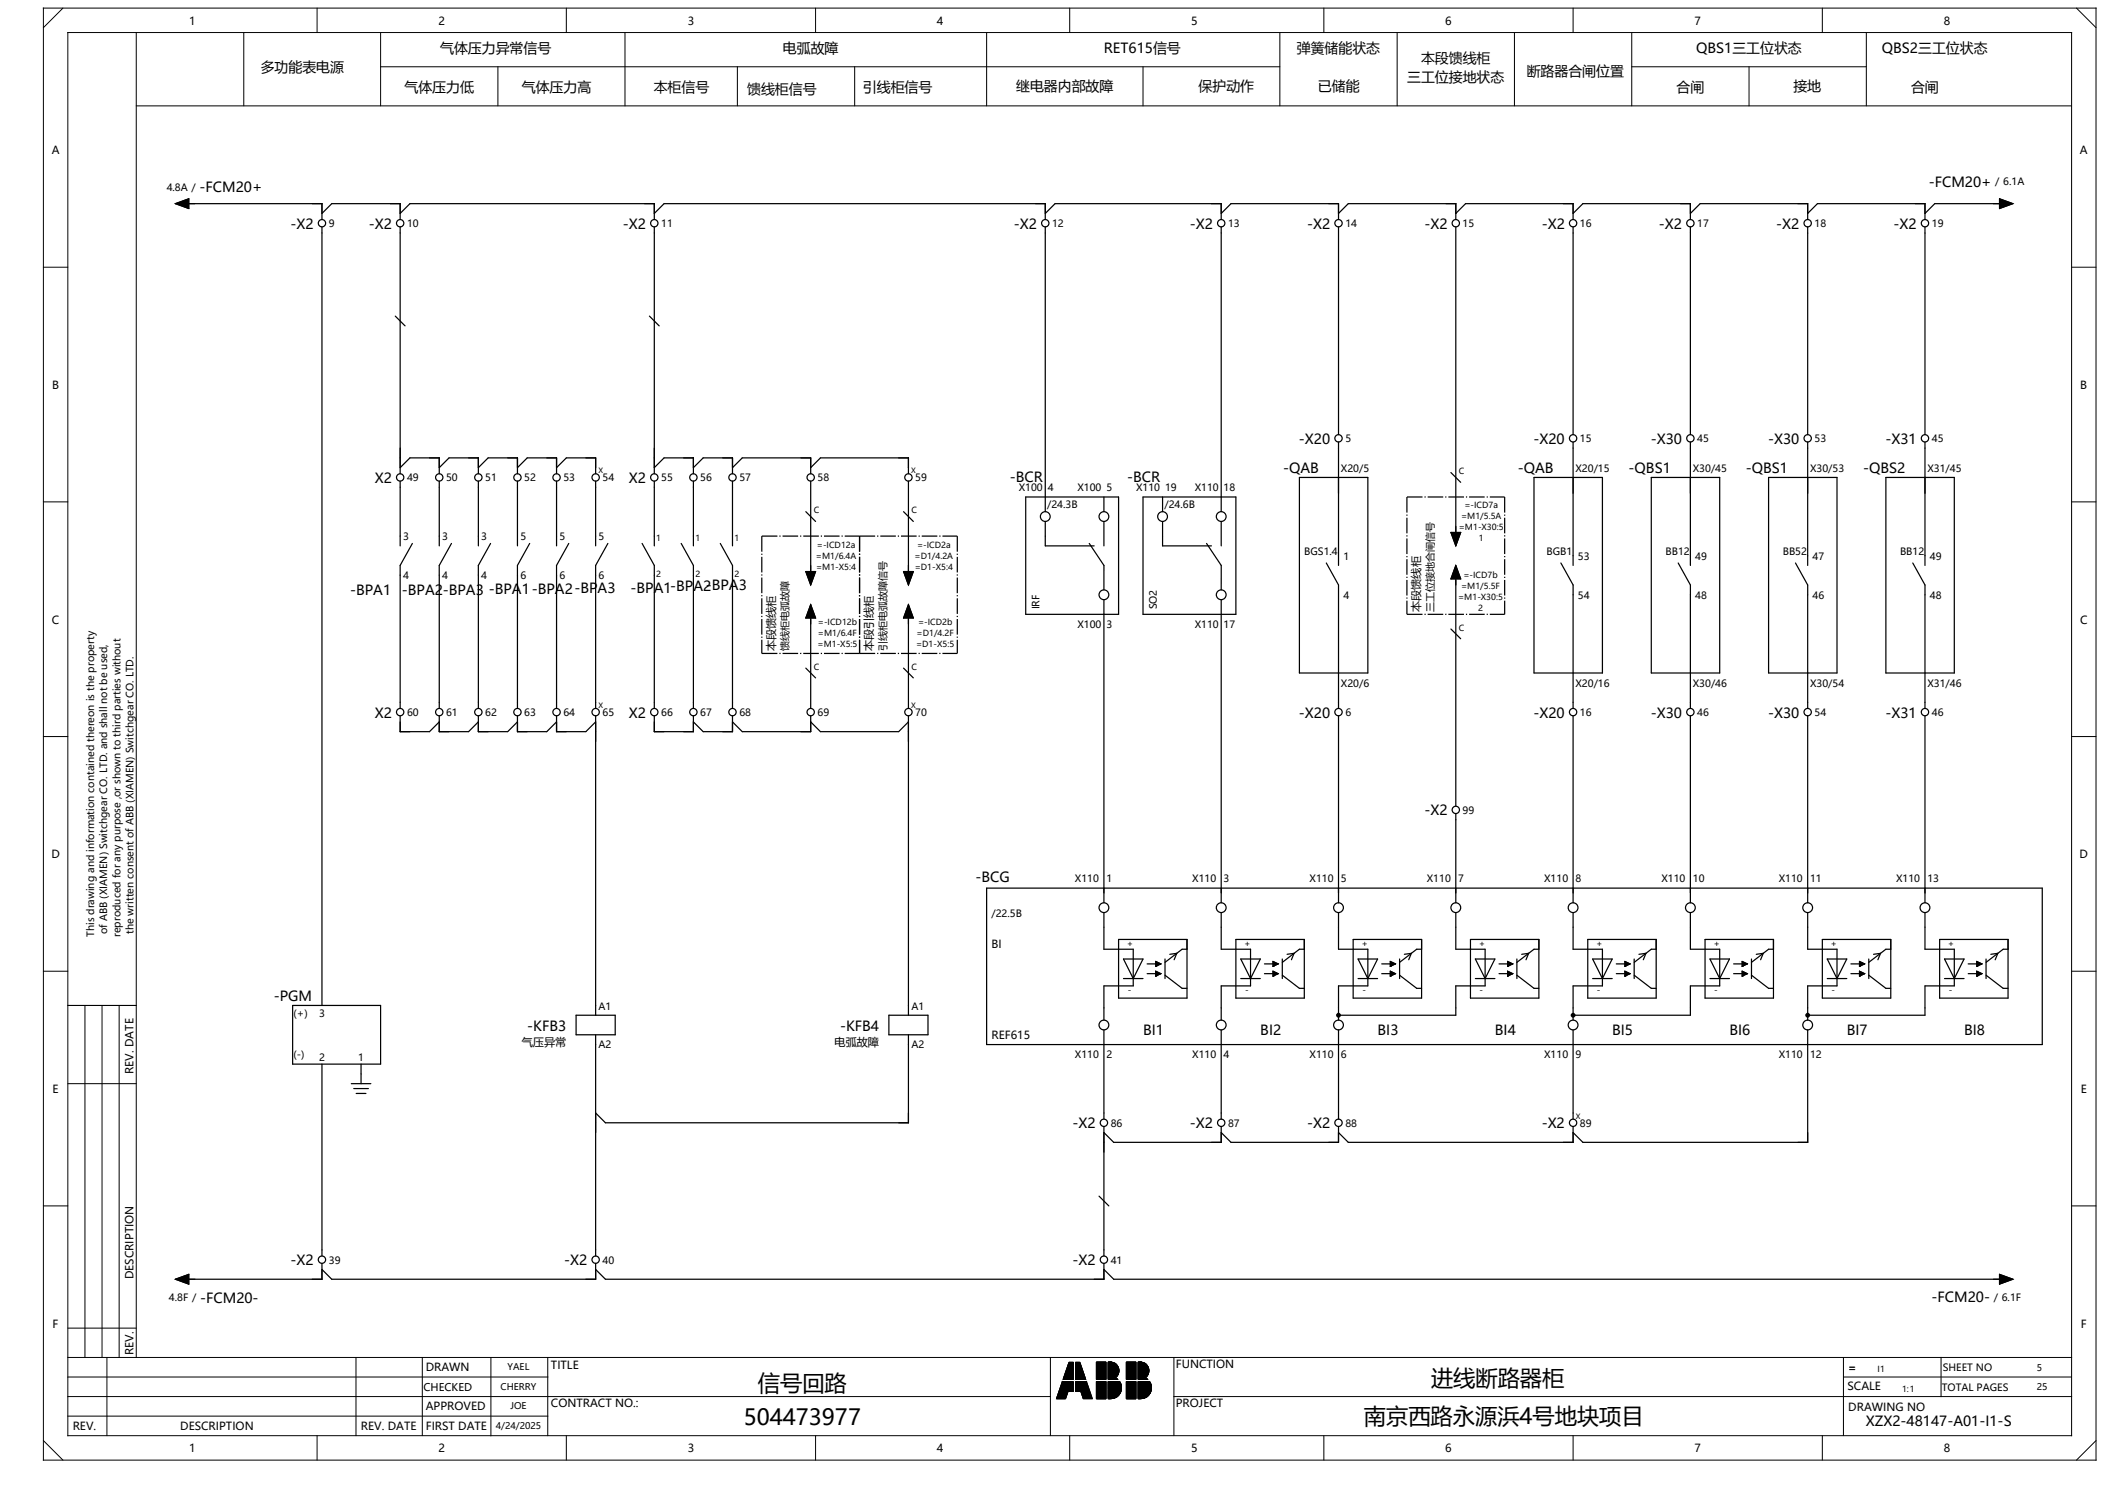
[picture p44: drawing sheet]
<svg xmlns="http://www.w3.org/2000/svg" width="297mm" height="210mm" viewBox="0 0 297 210" stroke-linecap="round" stroke-linejoin="round" font-family="sans-serif">
<defs><g id="words">
<g font-size="3.1">
<text x="106.4" y="195.2">信号回路</text>
<text x="201" y="194.5">进线断路器柜</text>
<text x="104.4" y="200">504473977</text>
<text x="191.5" y="199.9">南京西路永源浜4号地块项目</text>
</g>
<g font-size="2">
<text x="36.6" y="10.1">多功能表电源</text>
<text x="61.8" y="7.4">气体压力异常信号</text>
<text x="109.9" y="7.4">电弧故障</text>
<text x="155" y="7.5">RET615信号</text>
<text x="182.1" y="7.4">弹簧储能状态</text>
<text x="197.6" y="11.5">三工位接地状态</text>
<text x="199.6" y="8.8">本段馈线柜</text>
<text x="214.4" y="10.7">断路器合闸位置</text>
<text x="238.2" y="7.4">QBS1三工位状态</text>
<text x="264.3" y="7.4">QBS2三工位状态</text>
<text x="56.8" y="12.9">气体压力低</text>
<text x="73.3" y="12.9">气体压力高</text>
<text x="91.8" y="12.9">本柜信号</text>
<text x="104.9" y="13.1">馈线柜信号</text>
<text x="121.2" y="12.9">引线柜信号</text>
<text x="142.7" y="12.7">继电器内部故障</text>
<text x="168.3" y="12.7">保护动作</text>
<text x="185.1" y="12.7">已储能</text>
<text x="235.4" y="12.9">合闸</text>
<text x="251.8" y="12.8">接地</text>
<text x="268.4" y="12.9">合闸</text>
<text x="28" y="27">-FCM20+</text>
<text x="270.8" y="26.2">-FCM20+</text>
<text x="40.8" y="32.1">-X2</text>
<text x="51.8" y="32.1">-X2</text>
<text x="87.5" y="32.1">-X2</text>
<text x="142.4" y="32.1">-X2</text>
<text x="167.1" y="32.1">-X2</text>
<text x="183.6" y="32.1">-X2</text>
<text x="200" y="32.1">-X2</text>
<text x="216.5" y="32.1">-X2</text>
<text x="233" y="32.1">-X2</text>
<text x="249.4" y="32.1">-X2</text>
<text x="265.9" y="32.1">-X2</text>
<text x="182.4" y="62.3">-X20</text>
<text x="215.3" y="62.3">-X20</text>
<text x="231.8" y="62.3">-X30</text>
<text x="248.3" y="62.3">-X30</text>
<text x="264.8" y="62.3">-X31</text>
<text x="52.6" y="67.8">X2</text>
<text x="88.3" y="67.8">X2</text>
<text x="141.8" y="67.7">-BCR</text>
<text x="158.3" y="67.7">-BCR</text>
<text x="180.2" y="66.3">-QAB</text>
<text x="213.1" y="66.3">-QAB</text>
<text x="228.7" y="66.3">-QBS1</text>
<text x="245.2" y="66.3">-QBS1</text>
<text x="261.6" y="66.3">-QBS2</text>
<text x="49.2" y="83.6">-BPA1</text>
<text x="56.4" y="83.6">-BPA2</text>
<text x="62.2" y="83.5">-BPA3 -BPA1-BPA2-BPA3</text>
<text x="88.5" y="83.2">-BPA1-BPA2-BPA3</text>
<text x="52.6" y="100.7">X2</text>
<text x="88.3" y="100.7">X2</text>
<text x="182.4" y="100.7">-X20</text>
<text x="215.3" y="100.7">-X20</text>
<text x="231.8" y="100.7">-X30</text>
<text x="248.3" y="100.7">-X30</text>
<text x="264.8" y="100.7">-X31</text>
<text x="200" y="114.5">-X2</text>
<text x="137" y="123.8">-BCG</text>
<text x="38.4" y="140.5">-PGM</text>
<text x="74" y="144.7">-KFB3</text>
<text x="118" y="144.7">-KFB4</text>
<text x="160.5" y="145.3">BI1</text>
<text x="177" y="145.3">BI2</text>
<text x="193.5" y="145.3">BI3</text>
<text x="209.9" y="145.3">BI4</text>
<text x="226.4" y="145.3">BI5</text>
<text x="242.9" y="145.3">BI6</text>
<text x="259.3" y="145.3">BI7</text>
<text x="275.8" y="145.3">BI8</text>
<text x="150.6" y="158.4">-X2</text>
<text x="167.1" y="158.4">-X2</text>
<text x="183.5" y="158.4">-X2</text>
<text x="216.5" y="158.4">-X2</text>
<text x="40.8" y="177.6">-X2</text>
<text x="79.2" y="177.6">-X2</text>
<text x="150.6" y="177.6">-X2</text>
<text x="28.1" y="182.8">-FCM20-</text>
<text x="271.2" y="182.8">-FCM20-</text>
<text x="262" y="200.2">XZX2-48147-A01-I1-S</text>
</g>
<g font-size="1.6">
<text x="26.6" y="3.5">1</text>
<text x="61.6" y="3.5">2</text>
<text x="96.6" y="3.5">3</text>
<text x="131.6" y="3.5">4</text>
<text x="167.3" y="3.5">5</text>
<text x="202.9" y="3.5">6</text>
<text x="237.9" y="3.5">7</text>
<text x="272.9" y="3.5">8</text>
<text x="7.3" y="21.7">A</text>
<text x="292.1" y="21.7">A</text>
<text x="7.3" y="54.6">B</text>
<text x="292.1" y="54.6">B</text>
<text x="7.3" y="87.5">C</text>
<text x="199.4" y="85.9" transform="rotate(-90 199.4 85.9)">本段馈线柜</text>
<text x="292.1" y="87.5">C</text>
<text x="108.8" y="91.4" transform="rotate(-90 108.8 91.4)">本段馈线柜</text>
<text x="122.6" y="91.4" transform="rotate(-90 122.6 91.4)">本段引线柜</text>
<text x="7.2" y="120.5">D</text>
<text x="292" y="120.5">D</text>
<text x="139.2" y="133.1">BI</text>
<text x="73.3" y="146.8">气压异常</text>
<text x="117.2" y="146.8">电弧故障</text>
<text x="139.2" y="145.9">REF615</text>
<text x="7.4" y="153.4">E</text>
<text x="18.7" y="150.7" transform="rotate(-90 18.7 150.7)">REV. DATE</text>
<text x="292.2" y="153.4">E</text>
<text x="18.7" y="179.6" transform="rotate(-90 18.7 179.6)">DESCRIPTION</text>
<text x="7.4" y="186.4">F</text>
<text x="18.7" y="190.2" transform="rotate(-90 18.7 190.2)">REV.</text>
<text x="165.1" y="192">FUNCTION</text>
<text x="292.2" y="186.4">F</text>
<text x="59.8" y="192.5">DRAWN</text>
<text x="59.8" y="198">APPROVED</text>
<text x="77.4" y="192.2">TITLE</text>
<text x="77.4" y="197.5">CONTRACT NO.:</text>
<text x="165.1" y="197.5">PROJECT</text>
<text x="259.4" y="195.1">SCALE</text>
<text x="259.6" y="192.5">=</text>
<text x="10.2" y="200.8">REV.</text>
<text x="25.3" y="200.8">DESCRIPTION</text>
<text x="26.6" y="203.9">1</text>
<text x="50.7" y="200.8">REV. DATE</text>
<text x="59.8" y="200.7">FIRST DATE</text>
<text x="61.6" y="203.9">2</text>
<text x="96.6" y="203.9">3</text>
<text x="131.6" y="203.9">4</text>
<text x="167.3" y="203.9">5</text>
<text x="202.9" y="203.9">6</text>
<text x="237.9" y="203.9">7</text>
<text x="259.6" y="198">DRAWING NO</text>
<text x="272.9" y="203.9">8</text>
</g>
<text font-size="1.5" x="59.5" y="195.2">CHECKED</text>
<g font-size="1.4">
<text x="23.4" y="26.8">4.8A /</text>
<text x="280.2" y="26">/ 6.1A</text>
<text x="46.2" y="31.9">9</text>
<text x="57.2" y="31.9">10</text>
<text x="92.8" y="31.9">11</text>
<text x="147.7" y="31.9">12</text>
<text x="172.5" y="31.9">13</text>
<text x="188.9" y="31.9">14</text>
<text x="205.4" y="31.9">15</text>
<text x="221.9" y="31.9">16</text>
<text x="238.3" y="31.9">17</text>
<text x="254.8" y="31.9">18</text>
<text x="271.3" y="31.9">19</text>
<text x="188.9" y="62.1">5</text>
<text x="221.9" y="62.1">15</text>
<text x="238.3" y="62.1">45</text>
<text x="254.8" y="62.1">53</text>
<text x="271.3" y="62.1">45</text>
<text x="57.2" y="67.6">49</text>
<text x="62.6" y="67.6">50</text>
<text x="68.1" y="67.6">51</text>
<text x="73.6" y="67.6">52</text>
<text x="79.1" y="67.6">53</text>
<text x="84.6" y="67.6">54</text>
<text x="92.8" y="67.6">55</text>
<text x="98.3" y="67.6">56</text>
<text x="103.8" y="67.6">57</text>
<text x="114.8" y="67.6">58</text>
<text x="128.5" y="67.6">59</text>
<text x="143.1" y="69">X100</text>
<text x="147" y="71.3">/24.3B</text>
<text x="147.1" y="69">4</text>
<text x="151.3" y="69">X100</text>
<text x="155.4" y="69">5</text>
<text x="159.5" y="69">X110</text>
<text x="163.5" y="71.3">/24.6B</text>
<text x="163.6" y="69">19</text>
<text x="167.8" y="69">X110</text>
<text x="171.8" y="69">18</text>
<text x="188.3" y="66.2">X20/5</text>
<text x="221.2" y="66.2">X20/15</text>
<text x="237.7" y="66.2">X30/45</text>
<text x="254.2" y="66.2">X30/53</text>
<text x="270.7" y="66.2">X31/45</text>
<text x="56.6" y="75.8">3</text>
<text x="62.1" y="75.8">3</text>
<text x="67.6" y="75.8">3</text>
<text x="73.1" y="75.8">5</text>
<text x="78.6" y="75.8">5</text>
<text x="84.1" y="75.8">5</text>
<text x="183.1" y="77.8">BGS1.4</text>
<text x="217.2" y="77.8">BGB1</text>
<text x="233.9" y="77.8">BB12</text>
<text x="250.3" y="77.8">BB52</text>
<text x="266.8" y="77.8">BB12</text>
<text x="56.6" y="81.3">4</text>
<text x="62.1" y="81.3">4</text>
<text x="67.6" y="81.3">4</text>
<text x="73.1" y="81.3">6</text>
<text x="78.6" y="81.3">6</text>
<text x="84.1" y="81.3">6</text>
<text x="188.6" y="78.6">1</text>
<text x="221.6" y="78.6">53</text>
<text x="238.1" y="78.6">49</text>
<text x="254.5" y="78.6">47</text>
<text x="271" y="78.6">49</text>
<text x="146" y="85.6" transform="rotate(-90 146 85.6)">IRF</text>
<text x="151.3" y="88.2">X100</text>
<text x="155.4" y="88.2">3</text>
<text x="162.4" y="85.6" transform="rotate(-90 162.4 85.6)">SO2</text>
<text x="167.8" y="88.2">X110</text>
<text x="171.8" y="88.2">17</text>
<text x="188.6" y="84.1">4</text>
<text x="201.3" y="85.9" transform="rotate(-90 201.3 85.9)">三工位接地合闸信号</text>
<text x="221.6" y="84.1">54</text>
<text x="238.1" y="84.1">48</text>
<text x="254.5" y="84.1">46</text>
<text x="271" y="84.1">48</text>
<text x="110.7" y="91.4" transform="rotate(-90 110.7 91.4)">馈线柜电弧故障</text>
<text x="124.5" y="91.4" transform="rotate(-90 124.5 91.4)">引线柜电弧故障信号</text>
<text x="57.2" y="100.5">60</text>
<text x="62.6" y="100.5">61</text>
<text x="68.1" y="100.5">62</text>
<text x="73.6" y="100.5">63</text>
<text x="79.1" y="100.5">64</text>
<text x="84.6" y="100.5">65</text>
<text x="92.8" y="100.5">66</text>
<text x="98.3" y="100.5">67</text>
<text x="103.8" y="100.5">68</text>
<text x="114.8" y="100.5">69</text>
<text x="128.5" y="100.5">70</text>
<text x="188.3" y="96.4">X20/6</text>
<text x="188.9" y="100.5">6</text>
<text x="221.2" y="96.4">X20/16</text>
<text x="221.9" y="100.5">16</text>
<text x="237.7" y="96.4">X30/46</text>
<text x="238.3" y="100.5">46</text>
<text x="254.2" y="96.4">X30/54</text>
<text x="254.8" y="100.5">54</text>
<text x="270.7" y="96.4">X31/46</text>
<text x="271.3" y="100.5">46</text>
<text x="205.4" y="114.2">99</text>
<text x="151" y="123.9">X110</text>
<text x="155.4" y="123.9">1</text>
<text x="167.4" y="123.9">X110</text>
<text x="171.8" y="123.9">3</text>
<text x="183.9" y="123.9">X110</text>
<text x="188.3" y="123.9">5</text>
<text x="200.4" y="123.9">X110</text>
<text x="204.8" y="123.9">7</text>
<text x="216.8" y="123.9">X110</text>
<text x="221.2" y="123.9">8</text>
<text x="233.3" y="123.9">X110</text>
<text x="237.7" y="123.9">10</text>
<text x="249.8" y="123.9">X110</text>
<text x="254.2" y="123.9">11</text>
<text x="266.3" y="123.9">X110</text>
<text x="270.7" y="123.9">13</text>
<text x="13.2" y="131.5" transform="rotate(-90 13.2 131.5)">This drawing and information contained thereon is the property</text>
<text x="15.1" y="131.1" transform="rotate(-90 15.1 131.1)">of ABB (XIAMEN) Switchgear CO. LTD. and shall not be used,</text>
<text x="16.9" y="131.5" transform="rotate(-90 16.9 131.5)">reproduced for any purpose ,or shown to third parties without</text>
<text x="18.8" y="131.1" transform="rotate(-90 18.8 131.1)">the written consent of ABB (XIAMEN) Switchgear CO. LTD.</text>
<text x="139.2" y="128.7">/22.5B</text>
<text x="41.2" y="142.7">(+)</text>
<text x="44.8" y="142.7">3</text>
<text x="84.1" y="141.7">A1</text>
<text x="128" y="141.7">A1</text>
<text x="41.2" y="148.6">(-)</text>
<text x="44.8" y="148.9">2</text>
<text x="50.3" y="148.9">1</text>
<text x="84.1" y="147.2">A2</text>
<text x="128" y="147.2">A2</text>
<text x="151" y="148.6">X110</text>
<text x="155.4" y="148.6">2</text>
<text x="167.4" y="148.6">X110</text>
<text x="171.8" y="148.6">4</text>
<text x="183.9" y="148.6">X110</text>
<text x="188.3" y="148.6">6</text>
<text x="216.8" y="148.6">X110</text>
<text x="221.2" y="148.6">9</text>
<text x="249.8" y="148.6">X110</text>
<text x="254.2" y="148.6">12</text>
<text x="156" y="158.2">86</text>
<text x="172.5" y="158.2">87</text>
<text x="188.9" y="158.2">88</text>
<text x="221.9" y="158.2">89</text>
<text x="46.2" y="177.4">39</text>
<text x="84.6" y="177.4">40</text>
<text x="156" y="177.4">41</text>
<text x="23.7" y="182.6">4.8F /</text>
<text x="280" y="182.6">/ 6.1F</text>
<text x="272.7" y="195.3">TOTAL PAGES</text>
<text x="272.8" y="192.5">SHEET NO</text>
</g>
<g font-size="1.3">
<text x="70.3" y="195.1">CHERRY</text>
<text x="71.3" y="192.3">YAEL</text>
<text x="71.7" y="197.8">JOE</text>
<text x="286" y="192.4">5</text>
<text x="286" y="195.2">25</text>
<text x="69.6" y="200.6">4/24/2025</text>
</g>
<g font-size="1.2">
<text x="204.9" y="66.6">C</text>
<text x="205.6" y="71.4">=-ICD7a</text>
<text x="92.2" y="75.9">1</text>
<text x="97.6" y="75.9">1</text>
<text x="103.1" y="75.9">1</text>
<text x="114.3" y="72">C</text>
<text x="114.7" y="76.9">=-ICD12a</text>
<text x="128" y="72">C</text>
<text x="128.8" y="76.9">=-ICD2a</text>
<text x="204.9" y="74.5">=M1-X30:5</text>
<text x="205.2" y="72.9">=M1/5.5A</text>
<text x="207.7" y="76">1</text>
<text x="92.2" y="81">2</text>
<text x="97.6" y="81">2</text>
<text x="103.1" y="81">2</text>
<text x="114.6" y="78.4">=M1/6.4A</text>
<text x="114.6" y="79.9">=M1-X5:4</text>
<text x="128.4" y="78.4">=D1/4.2A</text>
<text x="128.5" y="79.9">=D1-X5:4</text>
<text x="205.2" y="82.6">=M1/5.5F</text>
<text x="205.5" y="81.1">=-ICD7b</text>
<text x="114.8" y="87.7">=-ICD12b</text>
<text x="114.9" y="89.2">=M1/6.4F</text>
<text x="128.7" y="89.2">=D1/4.2F</text>
<text x="128.9" y="87.7">=-ICD2b</text>
<text x="204.8" y="84.2">=M1-X30:5</text>
<text x="204.9" y="88.5">C</text>
<text x="207.6" y="85.7">2</text>
<text x="114.3" y="94">C</text>
<text x="114.8" y="90.8">=M1-X5:5</text>
<text x="128" y="94">C</text>
<text x="128.6" y="90.8">=D1-X5:5</text>
<text x="159.1" y="133" transform="rotate(-90 159.1 133)">+</text>
<text x="175.6" y="133" transform="rotate(-90 175.6 133)">+</text>
<text x="192" y="133" transform="rotate(-90 192 133)">+</text>
<text x="208.5" y="133" transform="rotate(-90 208.5 133)">+</text>
<text x="225" y="133" transform="rotate(-90 225 133)">+</text>
<text x="241.4" y="133" transform="rotate(-90 241.4 133)">+</text>
<text x="257.9" y="133" transform="rotate(-90 257.9 133)">+</text>
<text x="274.4" y="133" transform="rotate(-90 274.4 133)">+</text>
<text x="158.4" y="139.4">-</text>
<text x="174.8" y="139.4">-</text>
<text x="191.3" y="139.4">-</text>
<text x="207.8" y="139.4">-</text>
<text x="224.3" y="139.4">-</text>
<text x="240.7" y="139.4">-</text>
<text x="257.2" y="139.4">-</text>
<text x="273.7" y="139.4">-</text>
<text x="263.7" y="192.6">I1</text>
<text x="267.1" y="195.4">1:1</text>
</g>
<g font-size="1">
<text x="84" y="66.4">X</text>
<text x="128" y="66.4">X</text>
<text x="84" y="99.4">X</text>
<text x="128" y="99.4">X</text>
<text x="221.3" y="157">X</text>
</g>
</g></defs>
<g fill="none" stroke="#000" stroke-width=".14">
<path d="M6.1 1.1h288.2v203.9h-288.2zM8.8 1.1l-2.7 2.8M9.5 4.6h281.4v196.9h-281.4zM19.1 4.6v186M19.1 14.9h271.8M34.2 4.6v10.3M44.5 1.1v3.5M53.4 4.6v10.3M53.4 9.4h126.3M69.9 9.4v5.5M79.5 1.1v3.5M87.8 4.6v10.3"/>
<path d="M103.5 9.4v5.5M114.5 1.1v3.5M120 9.4v5.5M138.5 4.6v10.3M150.2 1.1v3.5M160.5 9.4v5.5M179.7 4.6v10.3M185.9 1.1v3.5M196.2 4.6v10.3M212.7 4.6v10.3M220.9 1.1v3.5M229.1 9.4h33"/>
<path d="M229.1 4.6v10.3M245.6 9.4v5.5M255.9 1.1v3.5M262.1 4.6v10.3M291.6 1.1l2.7 2.8M6.1 37.5h3.4M290.9 37.5h3.4M6.1 70.5h3.4M290.9 70.5h3.4M6.1 103.4h3.4M290.9 103.4h3.4M6.1 136.3h3.4"/>
<path d="M290.9 136.3h3.4M9.5 141.1h9.6M9.5 152.1h9.6M11.9 141.1v49.5M14.3 141.1v49.5M16.7 141.1v49.5M6.1 169.3h3.4M290.9 169.3h3.4M9.5 198.8h67.4M9.5 196h138M9.5 193.3h67.4M9.5 190.6h281.4"/>
<path d="M9.5 186.4h9.6M15 190.6v10.9M50 190.6v10.9M59.3 190.6v10.9M68.9 190.6v11M76.9 190.6v10.9M147.5 190.6v10.9M149.2 194l-.8 2.3h1.2l.4-1M149.2 194h1.5v1.3h-.7M149.2 194l.8 1.3M150.1 191.2h.6v2.4h-1.4zM151 191.2h.6l.9 2.4h-1.5z"/>
<path d="M152.6 194l.8 2.3h-1.3l-.3-1M152.6 194h-1.6v1.3h.8M152.6 194l-.8 1.3M154 191.2h1.3v2.4h-1.3zM154 193.9h1.3v2.4h-1.3zM155.6 194h1.6M155.6 191.2h.6M155.6 192.6h1.5M155.6 191.7h1.3M155.6 191.8h1.4M155.6 191.9h1.4M155.6 192h1.5"/>
<path d="M155.6 192.1h1.5M155.6 192.2h1.5M155.6 192.3h1.5M155.6 192.7h1.5M155.6 192.8h1.5M155.6 192.8h1.4M155.6 192.9h1.4M155.6 193h1.4M155.6 193.1h1.3M155.6 191.6h1.2M155.6 191.4h.9M155.6 191.4h1"/>
<path d="M155.6 191.5h1.1M155.6 191.3h.8M155.6 193.2h1.2M155.6 195.2h1.8M155.6 194.3h1.8M155.6 194.4h1.8M155.6 194.1h1.7M155.6 194.2h1.7M155.6 194.2h1.8M155.6 193.5h1.2M155.6 194h1.7M155.6 194.5h1.8"/>
<path d="M155.6 194.5h1.9M155.6 194.6h1.9M155.6 194.7h1.9M155.6 194.8h1.9M155.6 194.9h1.9M155.6 195h1.9M155.6 195.1h1.9M155.6 195.5h1.7M155.6 195.6h1.7M155.6 195.6h1.6M155.6 195.7h1.6M155.6 195.8h1.5"/>
<path d="M155.6 195.9h1.5M155.6 195.9h1.4M155.6 196h1.3M155.6 196.1h1.2M155.6 195.3h1.8M155.6 195.4h1.8M155.6 193.3h1.2M155.6 193.3h1.1M155.6 193.4h1M155.6 193.5h1.1M155.6 196.1h1.1M155.6 196.2h1"/>
<path d="M155.6 196.3h.8M155.6 192.4h1.5M155.6 192.5h1.5M155.9 191.2a1.2 1.2 0 0 1 1.2 .9 1.2 1.2 0 0 1-.5 1.3M155.9 191.2h.1M155.9 191.2h-.3v2.4h1.3M155.9 191.2h.3M156.2 191.2l.2 .1M156.4 191.3l.1 .1M156.4 196.3h-.5M156.5 191.4h.1M156.6 193.4l.1 .1"/>
<path d="M156.6 196.2l-.2 .1M156.6 193.4l.3 .2M156.6 191.4l.1 .1M156.7 193.3l-.1 .1M156.7 193.5h.1M156.7 196.1l-.1 .1M156.7 191.5l.1 .1M156.8 193.3h-.1M156.8 191.6l.1 .1M156.8 193.5l.1 .1M156.8 196.1h-.1M156.8 193.2v.1"/>
<path d="M156.9 191.7h.1M156.9 193.1l-.1 .1M156.9 191.7l.1 .1M156.9 196l-.1 .1M156.9 193.1h.1M157 191.8v.1M157 193l-.1 .1M157 191.9h.1M157 195.9l-.1 .1M157 192.9v.1M157 191.9l.1 .1M157 192.8v.1"/>
<path d="M157.1 192v.1M157.1 192.8h-.1M157.1 195.9h-.1M157.1 192.1h.1M157.1 192.7v.1M157.1 192.1v.1M157.1 192.6v.1M157.1 192.2v.1M157.1 192.6h.1M157.1 192.3v.1M157.1 192.5v.1M157.1 192.4h.1"/>
<path d="M157.1 192.4v.1M157.1 195.8v.1M157.2 195.7l-.1 .1M157.2 193.9a1.54 1.54 0 0 1-1.3 2.4M157.2 193.9h-1.6v2.4h.3M157.2 193.9v.1M157.2 194h.1M157.2 195.6v.1M157.3 194v.1M157.3 195.6h-.1M157.3 194.1v.1M157.3 195.5v.1"/>
<path d="M157.3 194.2h.1M157.4 195.4l-.1 .1M157.4 194.2v.1M157.4 195.4h.1M157.4 194.3v.1M157.4 195.3v.1M157.4 194.4v.1M157.4 195.2v.1M157.4 194.5h.1M157.4 195.2h.1M157.5 194.5v.1M157.5 195.1l-.1 .1"/>
<path d="M157.5 194.6v.1M157.5 195v.1M157.5 194.7h.1M157.5 194.9v.1M157.5 194.7v.1M157.5 194.9h.1M157.5 194.8v.1M158.2 191.2h1.3v2.4h-1.3zM158.2 193.9h1.3v2.4h-1.3zM159.8 194h1.6M159.8 191.2h.6M159.8 192.6h1.5"/>
<path d="M159.8 191.7h1.3M159.8 191.8h1.4M159.8 191.9h1.4M159.8 192h1.5M159.8 192.1h1.5M159.8 192.2h1.5M159.8 192.3h1.5M159.8 192.7h1.5M159.8 192.8h1.5M159.8 192.8h1.4M159.8 192.9h1.4M159.8 193h1.4"/>
<path d="M159.8 193.1h1.3M159.8 191.6h1.2M159.8 191.4h.9M159.8 191.4h1M159.8 191.5h1.1M159.8 191.3h.8M159.8 193.2h1.2M159.8 195.2h1.9M159.8 195.2h1.8M159.8 194.3h1.8M159.8 194.4h1.8M159.8 194.1h1.7"/>
<path d="M159.8 194.2h1.8M159.8 193.5h1.2M159.8 194h1.7M159.8 194.5h1.9M159.8 194.6h1.9M159.8 194.7h1.9M159.8 194.8h1.9M159.8 194.9h1.9M159.8 195h1.9M159.8 195.1h1.9M159.8 195.5h1.7M159.8 195.6h1.7"/>
<path d="M159.8 195.6h1.6M159.8 195.7h1.6M159.8 195.8h1.5M159.8 195.9h1.5M159.8 195.9h1.4M159.8 196h1.3M159.8 196.1h1.2M159.8 195.3h1.8M159.8 195.4h1.8M159.8 193.3h1.2M159.8 193.3h1.1M159.8 193.4h1"/>
<path d="M159.8 193.5h1.1M159.8 196.1h1.1M159.8 196.2h1M159.8 196.3h.8M159.8 192.4h1.5M159.8 192.5h1.5M160.1 191.2a1.2 1.2 0 0 1 1.2 .9 1.2 1.2 0 0 1-.5 1.3M160.1 191.2h.1M160.1 191.2h-.3v2.4h1.3M160.1 191.2h.3M160.4 191.2l.2 .1M160.6 191.3l.1 .1"/>
<path d="M160.6 196.3h-.4M160.7 191.4h.1M160.8 193.4l.1 .1M160.8 196.2l-.2 .1M160.8 193.4l.3 .2M160.8 191.4l.1 .1M160.9 193.3l-.1 .1M160.9 193.5h.1M160.9 196.1l-.1 .1M160.9 191.5l.1 .1M161 193.3h-.1M161 191.6l.1 .1"/>
<path d="M161 193.5l.1 .1M161 196.1h-.1M161 193.2v.1M161.1 191.7h.1M161.1 193.1l-.1 .1M161.1 191.7l.1 .1M161.1 196l-.1 .1M161.1 193.1h.1M161.2 191.8v.1M161.2 193l-.1 .1M161.2 191.9h.1M161.2 195.9l-.1 .1"/>
<path d="M161.2 192.9v.1M161.2 191.9l.1 .1M161.2 192.8v.1M161.3 192v.1M161.3 192.8h-.1M161.3 195.9h-.1M161.3 192.1h.1M161.3 192.7v.1M161.3 192.1v.1M161.3 192.6v.1M161.3 192.2v.1M161.3 192.6h.1"/>
<path d="M161.3 192.3v.1M161.3 192.5v.1M161.3 192.4h.1M161.3 192.4v.1M161.3 195.8v.1M161.4 195.7l-.1 .1M161.4 193.9a1.54 1.54 0 0 1-1.2 2.4M161.4 193.9h-1.6v2.4h.4M161.4 193.9v.1M161.4 194h.1M161.4 195.6v.1M161.5 194v.1"/>
<path d="M161.5 195.6h-.1M161.5 194.1l.1 .1M161.5 195.5v.1M161.6 194.2h.1M161.6 195.4l-.1 .1M161.6 194.2v.1M161.6 195.4h.1M161.6 194.3v.1M161.6 195.3v.1M161.6 194.4l.1 .1M161.6 195.2v.1M161.7 194.5h.1"/>
<path d="M161.7 195.2h-.1M161.7 194.5v.1M161.7 195.1v.1M161.7 194.6v.1M161.7 195v.1M161.7 194.9v.1M161.7 194.7h.1M161.7 194.9h.1M161.7 194.7v.1M161.7 194.8v.1M164.8 196h126.1M164.8 190.6v10.9"/>
<path d="M258.9 193.3h32M258.9 190.6v10.9M272.6 190.6v5.4M6.1 202.2l2.7 2.8M44.5 201.5v3.5M79.5 201.5v3.5M114.5 201.5v3.5M150.2 201.5v3.5M185.9 201.5v3.5M220.9 201.5v3.5M255.9 201.5v3.5M294.3 202.2l-2.7 2.8"/>
</g>
<g fill="#000" stroke="#000" stroke-width=".14">
<path d="M24.6 28.6l1.9-.7v1.4zM280.8 27.9l1.9 .7-1.9 .7zM203.7 74.7h1.4l-.7 1.9zM113.8 84.9l.7 1.9h-1.3zM113.2 80.2h1.3l-.7 1.9zM127.6 84.9l.7 1.9h-1.4zM126.9 80.2h1.4l-.7 1.9zM204.4 79.4l.7 1.9h-1.4zM162.3 136.3l.7 .4-.7 .3zM162.3 135l.7 .3-.7 .3zM178.8 136.3l.7 .4-.7 .3zM178.8 135l.7 .3-.7 .3z"/>
<path d="M195.2 136.3l.8 .4-.8 .3zM195.2 135l.8 .3-.8 .3zM211.7 136.3l.7 .4-.7 .3zM211.7 135l.7 .3-.7 .3zM228.2 136.3l.7 .4-.7 .3zM228.2 135l.7 .3-.7 .3zM244.6 136.3l.8 .4-.8 .3zM244.6 135l.8 .3-.8 .3zM261.1 136.3l.7 .4-.7 .3zM261.1 135l.7 .3-.7 .3zM277.6 136.3l.7 .4-.7 .3zM277.6 135l.7 .3-.7 .3z"/>
<path d="M24.6 179.6l1.9-.7v1.4zM280.8 178.9l1.9 .7-1.9 .7zM149.2 194h1.5v1.3h-.7zM149.2 194l.8 1.3-.4 1h-1.2zM150.1 191.2h.6v2.4h-1.4zM151 191.2h.6l.9 2.4h-1.5zM151 194h1.6l-.8 1.3h-.8zM152.6 194l.8 2.3h-1.3l-.3-1zM154 191.2h1.3v2.4h-1.3zM154 193.9h1.3v2.4h-1.3zM155.6 192.6h1.5zM155.6 191.7l1.4 .1z"/>
<path d="M155.6 191.8l1.4 .1zM155.6 191.9h1.4zM155.6 191.9l1.5 .1zM155.6 192l1.5 .1zM155.6 192.1h1.5zM155.6 192.1l1.5 .1zM155.6 192.2l1.5 .1zM155.6 191.7h1.3zM155.6 192.7h1.5zM155.6 192.8h1.5zM155.6 192.8h1.4zM155.6 192.9h1.4z"/>
<path d="M155.6 193h1.4zM155.6 191.6l1.3 .1zM155.6 191.4h1zM155.6 191.4l1.1 .1zM155.6 191.5l1.2 .1zM155.6 191.2h.6zM155.6 191.2l.8 .1zM155.6 191.3l.9 .1zM155.6 193.1h1.3zM155.6 195.2h1.8zM155.6 194.3l1.8 .1zM155.6 194.1l1.7 .1z"/>
<path d="M155.6 194.2h1.8zM155.6 194.2l1.8 .1zM155.6 193.5h1.2l.1 .1h-1.3zM155.6 193.9l1.6 .1zM155.6 194h1.7zM155.6 194l1.7 .1zM155.6 194.4l1.8 .1zM155.6 194.5h1.9zM155.6 194.5l1.9 .1zM155.6 194.6l1.9 .1zM155.6 194.7h1.9zM155.6 194.7l1.9 .1z"/>
<path d="M155.6 194.8h1.9zM155.6 194.9h1.9zM155.6 195h1.9zM155.6 195.1h1.9zM155.6 195.5h1.7zM155.6 195.6h1.7zM155.6 195.6h1.6zM155.6 195.7h1.6zM155.6 195.8h1.5zM155.6 195.9h1.5zM155.6 195.9h1.4zM155.6 196h1.3z"/>
<path d="M155.6 195.3h1.8zM155.6 195.4h1.8zM155.6 193.2h1.2zM155.6 193.3h1.2zM155.6 193.3h1.1zM155.6 193.4l1.1 .1zM155.6 193.5h1.2zM155.6 196.1h1.2zM155.6 196.1h1.1zM155.6 196.2h1zM155.6 196.3h.8zM155.6 192.3l1.5 .1z"/>
<path d="M155.6 192.4h1.5zM155.6 192.5h1.5zM158.2 191.2h1.3v2.4h-1.3zM158.2 193.9h1.3v2.4h-1.3zM159.8 195.2h1.9zM159.8 194h1.7zM159.8 194.3l1.8 .1zM159.8 194.2l1.8 .1zM159.8 194.2h1.8zM159.8 194.1l1.8 .1zM159.8 194l1.7 .1zM159.8 195.1h1.9z"/>
<path d="M159.8 195h1.9zM159.8 194.9h1.9zM159.8 194.8h1.9zM159.8 194.7l1.9 .1zM159.8 194.7h1.9zM159.8 194.6l1.9 .1zM159.8 194.5l1.9 .1zM159.8 194.5h1.9zM159.8 194.4l1.9 .1zM159.8 195.6h1.7zM159.8 195.5h1.7zM159.8 195.4h1.8z"/>
<path d="M159.8 195.3h1.8zM159.8 195.2h1.8zM159.8 193.1h1.3zM159.8 193.5h1.2l.1 .1h-1.3zM159.8 193.5h1.2zM159.8 193.4l1.1 .1zM159.8 193.3h1.1zM159.8 193.3h1.2zM159.8 193.2h1.2zM159.8 195.9h1.4zM159.8 196.3h.8zM159.8 196.2h1z"/>
<path d="M159.8 196.1h1.1zM159.8 196.1h1.2zM159.8 196h1.3zM159.8 193.9l1.6 .1zM159.8 195.9h1.5zM159.8 195.8h1.5zM159.8 195.7h1.6zM159.8 195.6h1.6zM159.8 191.9h1.4zM159.8 191.8l1.4 .1zM159.8 191.7l1.4 .1zM159.8 191.2l.8 .1z"/>
<path d="M159.8 191.2h.6zM159.8 191.6l1.3 .1zM159.8 191.5l1.2 .1zM159.8 191.4l1.1 .1zM159.8 191.4h1zM159.8 191.7h1.3zM159.8 191.3l.9 .1zM159.8 193h1.4zM159.8 192.9h1.4zM159.8 192.8h1.4zM159.8 192.6h1.5zM159.8 192.2l1.5 .1z"/>
<path d="M159.8 192.1l1.5 .1zM159.8 192.1h1.5zM159.8 192.3l1.5 .1zM159.8 192.5h1.5zM159.8 192.4h1.5zM159.8 192l1.5 .1zM159.8 192.7h1.5zM159.8 192.8h1.5zM159.8 191.9l1.5 .1z"/>
</g>
<g fill="none" stroke="#000" stroke-width=".17">
<path d="M24.6 28.6l1.9-.7v1.4zM26 28.6h19.2v2.2M45.2 30l1.4-1.4h9.6v2.2M45.2 31.8v109.3M56.2 30l1.4-1.4h34.3v2.2M56.2 31.8v34.7M91.9 30l1.4-1.4h53.5v2.2M91.9 31.8v34.7M146.8 31.8v40M146.8 30l1.4-1.4h23.3v2.2M171.5 30l1.4-1.4h15.1v2.2M171.5 31.8v40"/>
<path d="M188 30l1.3-1.4h15.1v2.2M188 31.8v29.2M204.4 30l1.4-1.4h15.1v2.2M204.4 31.8v43.5M220.9 30l1.4-1.4h15.1v2.2M220.9 31.8v29.2M237.4 30l1.3-1.4h15.1v2.2M237.4 31.8v29.2M253.8 30l1.4-1.4h15.1v2.2M253.8 31.8v29.2M270.3 31.8v29.2M280.8 27.9l1.9 .7-1.9 .7z"/>
<path d="M281.3 28.6h-9.6l-1.4 1.4M55.5 44.4l1.4 1.3M91.2 44.4l1.4 1.3M56.2 67.5v9.1M56.2 65.6l1.4-1.3h4.1v2.2M57.9 76.3l-1.7 3.1v20M61.7 65.6l1.4-1.3h4.1v2.2M61.7 67.5v9.1M63.4 76.3l-1.7 3.1v20M67.2 65.6l1.3-1.3h4.2v2.2M67.2 67.5v9.1M68.9 76.3l-1.7 3.1v20"/>
<path d="M72.7 65.6l1.3-1.3h4.2v2.2M72.7 67.5v9.1M74.4 76.3l-1.7 3.1v20M78.2 65.6l1.3-1.3h4.1v2.2M78.2 67.5v9.1M79.9 76.3l-1.7 3.1v20M83.6 67.5v9.1M85.4 76.3l-1.8 3.1v20M90.2 76.3l1.7 3.1v20M91.9 67.5v9.1M91.9 65.6l1.4-1.3h4.1v2.2M95.7 76.3l1.7 3.1v20"/>
<path d="M97.4 67.5v9.1M97.4 65.6l1.3-1.3h4.2v2.2M101.1 76.3l1.8 3.1v20M102.9 65.6l1.3-1.3h9.6v2.2M102.9 67.5v9.1M113.2 71.8l1.3 1.4M113.8 65.6l1.4-1.3h12.4v2.2M113.8 67.5v13.2M126.9 71.8l1.4 1.4M127.6 67.5v13.2M144 69.8h13.1v16.4h-13.1zM146.8 73.2v3.4h6.8"/>
<path d="M153 76.3l2 3.1v3.4M155 69.8v2M155 73.2v3.4M160.5 69.8h13v16.4h-13zM163.3 73.2v3.4h6.8M163.3 69.8v2M169.4 76.3l2.1 3.1v3.4M171.5 73.2v3.4M182.5 67h9.6v27.5h-9.6zM186.2 79l1.8 3.1v17.3M188 62v17.4M203.7 66.3l1.4 1.4"/>
<path d="M203.7 74.7h1.4l-.7 1.9zM204.4 79.4l.7 1.9h-1.4zM215.4 67h9.6v27.5h-9.6zM219.2 79l1.7 3.1v17.3M220.9 62v17.4M231.9 67h9.6v27.5h-9.6zM235.7 79l1.7 3.1v17.3M237.4 62v17.4M248.4 67h9.6v27.5h-9.6zM252.1 79l1.7 3.1v17.3M253.8 62v17.4M264.8 67h9.6v27.5h-9.6z"/>
<path d="M268.6 79l1.7 3.1v17.3M270.3 62v17.4M113.2 80.2h1.3l-.7 1.9zM113.2 93.8l1.3 1.4M113.8 86.8v12.6M113.8 84.9l.7 1.9h-1.3zM126.9 93.8l1.4 1.4M126.9 80.2h1.4l-.7 1.9zM127.6 86.8v12.6M127.6 84.9l.7 1.9h-1.4zM155 84.2v42.5M171.5 84.2v42.5"/>
<path d="M203.7 88.3l1.4 1.4M204.4 81.3v31.9M56.2 100.5v2.2h4.1l1.4-1.4M61.7 100.5v2.2h4.1l1.4-1.4M67.2 100.5v2.2h4.1l1.4-1.4M72.7 100.5v2.2h4.1l1.4-1.4M78.2 100.5v2.2h4.1l1.3-1.4M83.6 100.5v42M91.9 100.5v2.2h5.5v-2.2M102.9 100.5v2.2h-4.2l-1.3-1.4M113.8 100.5v2.2h-9.6l-1.3-1.4M113.8 101.3l1.4 1.4h11l1.4-1.4"/>
<path d="M127.6 100.5v42M188 100.5v26.2M204.4 114.2v12.5M220.9 100.5v26.2M237.4 100.5v26.2M253.8 100.5v26.2M270.3 100.5v26.2M138.5 124.7h148.3v21.9h-148.3zM155 128.1v5.1h4.1v5.2h-4.1v4.8M157.1 131.9h9.6v8.2h-9.6zM157.8 134.6h2.7l-1.4 2.8zM157.8 137.4h2.7"/>
<path d="M161.1 135.3h1.9M161.1 136.7h1.9M162.3 137h.1M162.3 135.6h.1M163 136.7l-.7 .3M163 136.7l-.7-.4v.7M163 135.3l-.7-.3v.6M163 135.3l-.7 .3M163.6 136.9l2.4 1.8h.7M163.6 134.6v2.8M164.3 134l.9-.2-.3 .9M166.7 133.2h-.7l-2.4 1.9"/>
<path d="M171.5 128.1v5.1h4.1v5.2h-4.1v4.8M173.5 131.9h9.7v8.2h-9.7zM174.2 134.6h2.8l-1.4 2.8zM174.2 137.4h2.8M177.6 135.3h1.9M177.6 136.7h1.9M178.8 137h.1M178.8 135.6h.1M179.5 136.7l-.7 .3M179.5 136.7l-.7-.4v.7M179.5 135.3l-.7-.3v.6M179.5 135.3l-.7 .3"/>
<path d="M180.1 136.9l2.4 1.8h.7M180.1 134.6v2.8M180.7 134l1-.2-.4 .9M183.2 133.2h-.7l-2.4 1.9M188 128.1v5.1h4.1v5.2h-4.1v4.8M190 131.9h9.6v8.2h-9.6zM190.7 134.6h2.8l-1.4 2.8zM190.7 137.4h2.8M194 135.3h2M194 136.7h2M195.2 137h.1M195.2 135.6h.1"/>
<path d="M196 136.7l-.8 .3M196 136.7l-.8-.4v.7M196 135.3l-.8-.3v.6M196 135.3l-.8 .3M196.5 136.9l2.4 1.8h.7M196.5 134.6v2.8M197.2 134l1-.2-.4 .9M199.6 133.2h-.7l-2.4 1.9M204.4 128.1v5.1h4.1v5.2h-4.1v4.1h-16.4M206.5 131.9h9.6v8.2h-9.6zM207.2 134.6h2.7l-1.4 2.8zM207.2 137.4h2.7"/>
<path d="M210.5 135.3h1.9M210.5 136.7h1.9M211.7 137h.1M211.7 135.6h.1M212.4 136.7l-.7 .3M212.4 136.7l-.7-.4v.7M212.4 135.3l-.7-.3v.6M212.4 135.3l-.7 .3M213 136.9l2.4 1.8h.7M213 134.6v2.8M213.7 134l1-.2-.4 .9M216.1 133.2h-.7l-2.4 1.9"/>
<path d="M220.9 128.1v5.1h4.1v5.2h-4.1v4.8M223 131.9h9.6v8.2h-9.6zM223.6 134.6h2.8l-1.4 2.8zM223.6 137.4h2.8M227 135.3h1.9M227 136.7h1.9M228.2 137h.1M228.2 135.6h.1M228.9 136.7l-.7 .3M228.9 136.7l-.7-.4v.7M228.9 135.3l-.7-.3v.6M228.9 135.3l-.7 .3"/>
<path d="M229.5 136.9l2.4 1.8h.7M229.5 134.6v2.8M230.2 134l.9-.2-.3 .9M232.6 133.2h-.7l-2.4 1.9M237.4 128.1v5.1h4.1v5.2h-4.1v4.1h-16.5M239.4 131.9h9.6v8.2h-9.6zM240.1 134.6h2.8l-1.4 2.8zM240.1 137.4h2.8M243.4 135.3h2M243.4 136.7h2M244.6 137h.1M244.6 135.6h.1"/>
<path d="M245.4 136.7l-.8 .3M245.4 136.7l-.8-.4v.7M245.4 135.3l-.8-.3v.6M245.4 135.3l-.8 .3M246 136.9l2.4 1.8h.6M246 134.6v2.8M246.6 134l1-.2-.4 .9M249 133.2h-.6l-2.4 1.9M253.8 128.1v5.1h4.2v5.2h-4.2v4.8M255.9 131.9h9.6v8.2h-9.6zM256.6 134.6h2.7l-1.3 2.8zM256.6 137.4h2.7"/>
<path d="M259.9 135.3h1.9M259.9 136.7h1.9M261.1 137h.1M261.1 135.6h.1M261.8 136.7l-.7 .3M261.8 136.7l-.7-.4v.7M261.8 135.3l-.7-.3v.6M261.8 135.3l-.7 .3M262.4 136.9l2.4 1.8h.7M262.4 134.6v2.8M263.1 134l1-.2-.4 .9M265.5 133.2h-.7l-2.4 1.9"/>
<path d="M270.3 128.1v5.1h4.1v5.2h-4.1v4.1h-16.5M272.4 131.9h9.6v8.2h-9.6zM273.1 134.6h2.7l-1.4 2.8zM273.1 137.4h2.7M276.4 135.3h1.9M276.4 136.7h1.9M277.6 137h.1M277.6 135.6h.1M278.3 136.7l-.7 .3M278.3 136.7l-.7-.4v.7M278.3 135.3l-.7-.3v.6M278.3 135.3l-.7 .3"/>
<path d="M278.9 136.9l2.4 1.8h.7M278.9 134.6v2.8M279.6 134l.9-.2-.3 .9M282 133.2h-.7l-2.4 1.9M41.1 141.1h12.3v8.3h-12.3zM45.2 149.4v26.9M49.3 152.1h2.8M49.7 152.8h2M50 153.5h1.4M50.7 149.4v2.7M80.9 142.5h5.5v2.8h-5.5zM83.6 145.3v31"/>
<path d="M124.8 142.5h5.5v2.8h-5.5zM127.6 145.3v12.3h-42.6l-1.4-1.4M155 144.6v12.5M155 158.1v18.2M171.5 144.6v12.5M171.5 158.1v2.3h-15.1l-1.4-1.4M188 158.1v2.3h-15.1l-1.4-1.4M188 144.6v12.5M220.9 158.1v2.3h-31.6l-1.3-1.4M220.9 144.6v12.5M253.8 144.6v15.8h-31.5l-1.4-1.4M24.6 179.6l1.9-.7v1.4z"/>
<path d="M45.2 177.3v2.3h-19.2M83.6 177.3v2.3h-37l-1.4-1.4M154.3 167.9l1.4 1.4M155 177.3v2.3h-70l-1.4-1.4M155 178.2l1.4 1.4h124.9M280.8 178.9l1.9 .7-1.9 .7z"/>
<circle cx="45.2" cy="31.3" r=".51"/>
<circle cx="56.2" cy="31.3" r=".51"/>
<circle cx="91.9" cy="31.3" r=".51"/>
<circle cx="146.8" cy="31.3" r=".51"/>
<circle cx="171.5" cy="31.3" r=".51"/>
<circle cx="188" cy="31.3" r=".51"/>
<circle cx="204.4" cy="31.3" r=".51"/>
<circle cx="220.9" cy="31.3" r=".51"/>
<circle cx="237.4" cy="31.3" r=".51"/>
<circle cx="253.8" cy="31.3" r=".51"/>
<circle cx="270.3" cy="31.3" r=".51"/>
<circle cx="56.2" cy="67" r=".51"/>
<circle cx="61.7" cy="67" r=".51"/>
<circle cx="67.2" cy="67" r=".51"/>
<circle cx="72.7" cy="67" r=".51"/>
<circle cx="78.2" cy="67" r=".51"/>
<circle cx="83.6" cy="67" r=".51"/>
<circle cx="91.9" cy="67" r=".51"/>
<circle cx="97.4" cy="67" r=".51"/>
<circle cx="102.9" cy="67" r=".51"/>
<circle cx="113.8" cy="67" r=".51"/>
<circle cx="127.6" cy="67" r=".51"/>
<circle cx="146.8" cy="72.5" r=".69"/>
<circle cx="155" cy="72.5" r=".69"/>
<circle cx="163.3" cy="72.5" r=".69"/>
<circle cx="171.5" cy="72.5" r=".69"/>
<circle cx="188" cy="61.5" r=".51"/>
<circle cx="220.9" cy="61.5" r=".51"/>
<circle cx="237.4" cy="61.5" r=".51"/>
<circle cx="253.8" cy="61.5" r=".51"/>
<circle cx="270.3" cy="61.5" r=".51"/>
<circle cx="56.2" cy="100" r=".51"/>
<circle cx="61.7" cy="100" r=".51"/>
<circle cx="67.2" cy="100" r=".51"/>
<circle cx="72.7" cy="100" r=".51"/>
<circle cx="78.2" cy="100" r=".51"/>
<circle cx="83.6" cy="100" r=".51"/>
<circle cx="91.9" cy="100" r=".51"/>
<circle cx="97.4" cy="100" r=".51"/>
<circle cx="102.9" cy="100" r=".51"/>
<circle cx="113.8" cy="100" r=".51"/>
<circle cx="127.6" cy="100" r=".51"/>
<circle cx="155" cy="83.5" r=".69"/>
<circle cx="171.5" cy="83.5" r=".69"/>
<circle cx="188" cy="100" r=".51"/>
<circle cx="220.9" cy="100" r=".51"/>
<circle cx="237.4" cy="100" r=".51"/>
<circle cx="253.8" cy="100" r=".51"/>
<circle cx="270.3" cy="100" r=".51"/>
<circle cx="204.4" cy="113.7" r=".51"/>
<circle cx="155" cy="127.4" r=".69"/>
<circle cx="171.5" cy="127.4" r=".69"/>
<circle cx="188" cy="127.4" r=".69"/>
<circle cx="204.4" cy="127.4" r=".69"/>
<circle cx="220.9" cy="127.4" r=".69"/>
<circle cx="237.4" cy="127.4" r=".69"/>
<circle cx="253.8" cy="127.4" r=".69"/>
<circle cx="270.3" cy="127.4" r=".69"/>
<circle cx="155" cy="157.6" r=".51"/>
<circle cx="155" cy="143.9" r=".69"/>
<circle cx="171.5" cy="157.6" r=".51"/>
<circle cx="171.5" cy="143.9" r=".69"/>
<circle cx="188" cy="157.6" r=".51"/>
<circle cx="188" cy="143.9" r=".69"/>
<circle cx="220.9" cy="157.6" r=".51"/>
<circle cx="220.9" cy="143.9" r=".69"/>
<circle cx="253.8" cy="143.9" r=".69"/>
<circle cx="45.2" cy="176.8" r=".51"/>
<circle cx="83.6" cy="176.8" r=".51"/>
<circle cx="155" cy="176.8" r=".51"/>
</g>
<g fill="#000">
<circle cx="188" cy="142.5" r=".34"/>
<circle cx="220.9" cy="142.5" r=".34"/>
<circle cx="253.8" cy="142.5" r=".34"/>
</g>
<path d="M107 75.3h13.7M107 75.3v16.4M120.7 75.3h13.7M120.7 75.3v16.4M134.4 75.3v16.4M197.6 69.8h13.7M197.6 69.8v16.4M211.3 69.8v16.4M107 91.7h13.7M120.7 91.7h13.7M197.6 86.2h13.7" fill="none" stroke="#000" stroke-width=".17" stroke-dasharray="2.2 .3 .2 .3" stroke-linecap="butt"/>
<use href="#words"/>
</svg>
